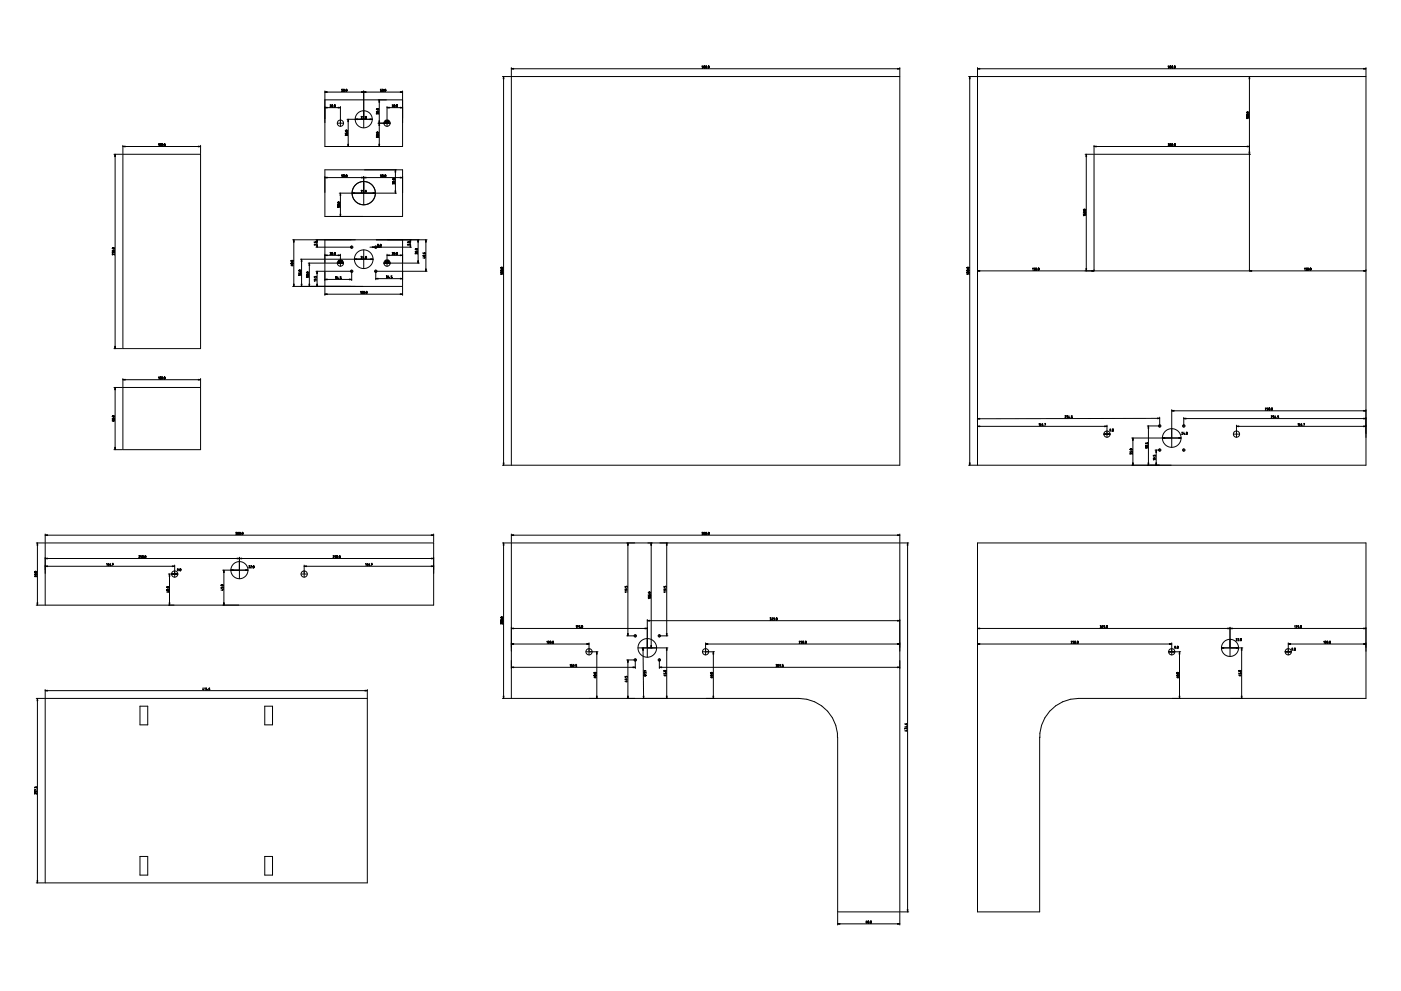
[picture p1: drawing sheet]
<svg xmlns="http://www.w3.org/2000/svg" width="420mm" height="297mm" viewBox="0 0 420 297" stroke-linecap="round" stroke-linejoin="round" font-family="sans-serif">
<g fill="none" stroke="#000" stroke-width=".3">
<path d="M210.8 19.7h-.3v.3l.3 .2-.3 .2M211.1 19.8l.3 .2-.2 .4zM211.7 19.8l.2 .2-.1 .4zM212.5 19.8l.2 .2-.2 .4zM350.6 19.7h-.3v.3l.3 .2-.3 .2M350.9 19.8l.3 .2-.2 .4zM351.5 19.8l.2 .2-.1 .4zM352.3 19.8l.2 .2-.2 .4zM97.4 27.3v16.6h23.3v-16.6M97.4 27.6h23.3M97.4 29.9h23.3M99 31.5h.3l-.4 .6h.4"/>
<path d="M99.6 31.4l.2 .3-.2 .4zM100 32v.1M100.4 31.4l.2 .3-.2 .4zM101.2 36.9h1.8M102.1 31.9v6M102.1 32.3h-4.7M102.8 26.7h-.4v.3l.4 .3-.4 .1M103.1 26.8l.2 .2-.2 .4zM103.5 27.4h.1M103.5 39.8v.3h.4l.2-.3 .1 .3M103.6 39.1l.6 .1-.4 .1zM103.8 26.8l.3 .2-.2 .4z"/>
<path d="M104.2 39.6h.1M104.4 35.8v8.1M108.3 35h.3l-.3 .6h.3M108.8 35h.3l-.3 .6h.3M109.1 27.3v11M109.4 35.5v.1M109.7 34.9l.2 .3-.2 .4zM111.6 35.8h-7.5M112.9 33.5h.7l-.5 .2zM112.9 32.7l.7 .1-.5 .1zM112.9 39.7l.7 .1-.5 .1zM113.2 34.1l-.3-.1v.2"/>
<path d="M113.2 34.1l.2-.2 .2 .3M113.2 34.1v.1M113.4 36.9h3.6M113.5 33.2h.1M113.7 29.9v14M114.4 26.7h-.3v.3l.3 .2-.3 .2M114.7 26.8l.2 .2-.1 .4zM115.2 27.4h.1M115.5 26.8l.2 .2-.1 .4zM116.1 32.3h4.6M116.1 31.9v6M116.4 36.1l.2 .2-.1 .4z"/>
<path d="M117.6 31.5h.3l-.3 .6h.3M118.2 31.4l.2 .3-.1 .4zM118.7 32v.1M119 31.4l.2 .3-.1 .4zM150.7 22.9h2.5M151 22.9v116.5M153.4 22.9h116.5v116.5h-116.5zM153.4 20.3v2.5M153.4 20.6h116.5M212.1 20.4h.1M269.9 20.3v2.5M290.5 22.9h2.5"/>
<path d="M290.8 22.9v116.5M293.2 22.9h116.5v116.5h-116.5zM293.2 20.3v2.5M293.2 20.6h116.5M351.9 20.4h.1M373.9 35l.6 .1-.4 .1zM373.9 34.4l.6 .1-.4 .2zM373.9 33.7h.6l-.4 .2zM374.5 34.1h.1M374.5 35.4h-.7l.2 .2M374.7 22.9v58.3M409.7 20.3v2.5"/>
<path d="M34.2 46.2h2.5M34.5 46.2v58.3M36.9 43.9h23.3M36.9 46.2h23.3v58.3h-23.3zM36.9 43.6v2.5M47.5 43.2l.1-.2v.7M48 43.1l.2 .2-.2 .4zM48.5 43.1l.2 .2-.1 .4zM49 43.7h.1M49.3 43.1l.2 .2-.1 .4zM60.2 43.6v2.5M97.4 50.9h23.3v14h-23.3z"/>
<path d="M97.4 53.2h23.3M102.1 57.9v7M102.8 52.4h-.4v.3l.4 .1-.4 .3M103.1 52.4l.2 .2-.2 .5zM103.5 53v.1M103.8 52.4l.3 .2-.2 .5zM103.9 40.5l-.3-.1-.1 .3M103.9 40.5l.2-.2 .1 .4M103.9 40.5v.1M108.3 57.1l.3 .1-.3 .5h.3M109.1 52.9v8.5M109.1 57.4h-.2v-.3l.2 .1-.2 .5"/>
<path d="M109.4 57.7h.1M109.9 57.4h-.3v-.3l.3 .1-.2 .5M112.9 40.5h.7l-.5 .2zM113.2 41.1l-.3-.1v.2M113.2 41.1l.2-.2 .2 .3M113.2 41.1v.1M113.5 40.1h.1M114.4 52.4h-.3v.3l.3 .1-.3 .3M114.7 52.4l.2 .2-.1 .5zM115.2 53v.1M115.5 52.4l.2 .2-.1 .5zM117.7 53.7h.7l-.4 .2z"/>
<path d="M117.7 54.4l.7 .1-.4 .2zM118 55.1l-.2-.2-.1 .3M118 55.1l.3-.2 .1 .3M118 55.1h.1M118.4 54.1h.1M118.6 50.9v7M118.9 57.9h-17.2M325.4 46.2h2.5M325.8 46.2v35M328.1 43.9h46.6M328.1 43.6v2.5M350.3 43.2h.3l-.3 .5h.3"/>
<path d="M350.9 43.1l.3 .2-.2 .4zM351.5 43.1l.2 .2-.1 .4zM351.9 43.7h.1M352.3 43.1l.2 .2-.2 .4zM374.7 46.2h-46.6v35M374.9 46.2h.2M33.6 75.6v.3h.4l.1-.3 .2 .3M33.7 75.1l.6 .1-.4 .2zM33.7 74.4h.6l-.4 .2zM34.3 74.8h.1M34.3 76.1v.4l-.5-.4v.3M87.2 79.4l.6 .3 .1-.3h-.3l-.1 .3"/>
<path d="M87.3 78.9l.6 .1-.4 .1zM87.3 78.1l.6 .1-.4 .2zM87.9 78.6h.1M88.1 71.9v14M90.4 77.7v8.2M92.4 78.9h10.6M92.8 78.9v7M94.2 72.4v.3h.3l.2-.3 .2 .3M94.6 73.2v.3h-.3l.1-.3 .5 .2M94.8 74.1h11M94.9 73h.1M95.1 71.9v2.2"/>
<path d="M97.4 76.5h4.7M97.4 71.9v14M99 75.8h.3l-.4 .6h.4M99.6 75.7l.2 .2-.2 .5zM100 76.3v.1M100.4 75.7l.2 .2-.2 .5zM101.3 61.4l.6 .1-.4 .2zM101.3 60.7h.6l-.4 .2zM101.5 62l-.2-.1-.1 .3M101.5 62l.3-.1 .1 .3M101.5 62v.1M101.9 61.1h.1"/>
<path d="M102.1 76.2v3.6M102.4 78l.2 .3-.1 .4zM105.5 73.7v.7M108.2 76.9l.3 .1-.3 .5h.3M108.9 76.8l-.1 .6h.4M109 77.2v.3M109.1 74.9v5.6M109.4 77.5h.1M109.7 76.9l.2 .2-.1 .4zM110.9 74.1h12.5M111.9 77.7h-21.8M112.7 73.7v.7"/>
<path d="M113.2 73.2l.3 .1-.1 .2M113.3 73.5h.1M113.4 73.5l.1 .3-.3 .1M113.8 73.9h.1M114.1 73.3l.2 .2-.2 .4zM115.1 78.9h10.6M116.1 76.2v3.6M116.1 76.5h4.6M116.4 78l.2 .3-.1 .4zM117.6 75.8h.3l-.3 .6h.3M118.2 75.7l.2 .2-.1 .5zM118.7 76.3v.1"/>
<path d="M119 75.7l.2 .2-.1 .5zM120.7 71.9v14h-32.9M122.2 72.4v.3h.3l.2-.3 .2 .3M122.6 73.2l-.1 .3h-.3l.1-.3 .6 .2M122.8 73h.1M123.1 71.9v2.2M124.6 75.4l.6 .1-.4 .1zM124.6 74.6l.6 .1-.4 .2zM124.8 76l-.2-.1-.1 .3M124.8 76l.3-.1 .1 .3M124.8 76v.1M125.2 75.1h.1"/>
<path d="M125.4 71.9v7M126.8 75.7v.3h.4l.1-.3 .2 .3M126.9 76.6l.6 .1-.4 .1zM127.2 77.2h.3M127.4 77.1v.3l-.6-.1M127.5 76.3h.1M127.7 71.9v9.4M128.1 71.9h-40.3M324.9 64v.3h.3l.2-.3 .2 .3M324.9 63.6h.7l-.4 .2zM324.9 62.8l.7 .1-.4 .1zM325.6 63.3h.1"/>
<path d="M325.6 64.6h-.7l.2 .1M89.6 81.7v.3h.3l.1-.3 .3 .3M89.6 81l.7 .1-.5 .2zM89.9 82.4l-.3-.1v.3M89.9 82.4l.2-.1 .2 .3M89.9 82.4v.1M90.2 81.5h.1M91.9 82.4l.7 .1-.4 .1zM91.9 81.6l.7 .1-.4 .1zM92.2 83l-.3-.1v.3M92.2 83l.2-.1 .2 .3M92.2 83v.1"/>
<path d="M92.6 82.1h.1M94.2 82.8v.4h.3l.2-.4 .2 .4M94.6 83.6v.3h-.3l.1-.3 .5 .3M94.8 81.3h11M94.9 83.4h.1M94.9 84.2h-.7l.2 .1M95.1 81.3v4.6M97.4 86v2.5M97.4 88.2h23.3M97.4 83.8h8.1M100.6 82.9h.3l-.1 .3M100.7 83.2h.1"/>
<path d="M100.8 83.2l.1 .2-.3 .2M101.3 82.9l-.2 .5h.4M101.4 83.3v.3M101.8 83.5v.1M102.3 82.9h-.3v.3l.3 .1-.3 .3M105.5 81v3.1M108.1 87.5l.1-.2v.7M108.5 87.3l.3 .3-.2 .4zM109.1 87.3l.2 .3-.1 .4zM109.5 88h.1M109.9 87.3l.2 .3-.2 .4zM112.3 81.3h15.8"/>
<path d="M112.7 81v2.9M112.7 83.5h8M115.9 82.6l.2 .1-.1 .3M115.9 83h.1M116 83l.2 .2-.3 .1M116.6 82.6l-.2 .6h.4M116.7 83v.3M117 83.3h.1M117.6 82.6h-.3v.4l.3 .1-.3 .2M120.7 86v2.5M150.1 82v.3h.4l.1-.3 .2 .3M150.2 81.5l.6 .1-.4 .1z"/>
<path d="M150.2 81h.6l-.4 .2zM150.2 80.2l.6 .1-.4 .1zM150.8 80.6h.1M289.9 82v.3h.4l.1-.3 .2 .3M290 81.5l.6 .1-.4 .1zM290 81h.6l-.4 .2zM290 80.2l.6 .1-.4 .1zM290.6 80.6h.1M293.2 81.2h116.5M309.6 80.5l.2-.2v.7M310.3 80.3h-.3v.3l.3 .2-.3 .2M310.6 80.4l.3 .2-.2 .4z"/>
<path d="M311.1 81h.1M311.4 80.4l.2 .2-.1 .4zM391.2 80.5l.1-.2v.7M391.9 80.3h-.3v.3l.3 .2-.3 .2M392.2 80.4l.2 .2-.1 .4zM392.6 81h.1M393 80.4l.2 .2-.2 .4zM34.2 104.5h2.5M34.2 116.1h2.5M34.5 116.1v18.7M36.9 113.5v2.5M36.9 116.1h23.3v18.7h-23.3z"/>
<path d="M36.9 113.8h23.3M47.5 113.1l.1-.2v.7M48 113l.2 .2-.2 .4zM48.5 113l.2 .2-.1 .4zM49 113.6h.1M49.3 113l.2 .2-.1 .4zM60.2 113.5v2.5M33.7 125.5l.6 .1-.4 .1zM33.7 124.7l.6 .1-.4 .2zM34.2 134.8h2.5M34.3 125.2h.1M150.7 139.4h2.5"/>
<path d="M290.5 139.4h2.5M293.1 125.2l.1 2.4M293.2 127.8h38.8M311.6 127.1l.1-.2v.7M312.2 126.9l-.3 .6 .3 .1v-.3l-.2-.1M312.7 126.9l-.2 .6 .3 .1v-.3l-.3-.1M313 127.6h.1M313.3 126.9h.3l-.2 .7M313.4 127.2h.2M319.3 124.7h.3l-.3 .6h.4M319.9 124.6h.2l-.1 .3M320 124.9l.2 .2-.3 .2"/>
<path d="M320 124.9h.1M320.6 124.6l-.2 .5h.4M320.7 125v.3M321 125.2v.1M321.6 124.6h-.3v.3l.3 .2-.3 .2M331.1 130.1h1.8M332 127.4v3.7M333.4 129.2v.1M333.7 128.6l.2 .2-.1 .5zM338.9 135.3v.3h.3l.1-.3 .3 .3M338.9 134.6l.7 .1-.5 .2zM339.2 136l-.3-.1v.3"/>
<path d="M339.2 136l.2-.1 .2 .3M339.2 136v.1M339.5 135.1h.1M339.8 131.3v8.1M343.5 132.7v.4h.3l.2-.4 .2 .4M343.5 134.1v.3h.3l.2-.3 .2 .3M343.6 133.6l.6 .1-.4 .1zM344.2 133.3h.1M344.4 127.7v11.7M345.9 136.4v.3h.3l.1-.3 .3 .3M346.3 137.2l-.1 .3h-.3l.1-.3 .6 .2M346.5 137h.1"/>
<path d="M346.6 137.8h-.7l.1 .1M346.7 134.9v4.5M347.8 125.1v2.4M347.8 125.4l-54.7 .1M347.8 127.3v.7M347.8 134.5v.7M348.1 127.7h-4M348.1 134.9h-1.7M351.4 122.8v11.3M351.4 123.1h58.3M354.2 131.3h-14.8M354.4 129.6l.3 .1-.3 .5h.3"/>
<path d="M354.7 127.7h.7M354.7 134.9h.7M355 125.1v2.9M355 125.5h54.7M355 134.5v.7M355.1 129.5l-.2 .6h.4M355.2 129.9v.3M355.5 130.2h.1M355.9 129.6l.2 .2-.2 .4zM369.9 130.1h1.9M370.8 127.4v3.7M370.8 127.8h38.9"/>
<path d="M379.4 122.4h.4l-.4 .6h.4M380.3 122.3h-.3v.3l.3 .1-.3 .3M380.6 122.3l.2 .2-.1 .5zM381.1 122.9v.1M381.2 124.7h.3l-.3 .6h.3M381.4 122.3l.2 .2-.1 .5zM381.8 124.6h.2l-.1 .3M381.8 124.9h.1M381.9 124.9l.2 .2-.3 .2M382.4 124.6l-.1 .5h.4M382.6 125v.3M382.9 125.2v.1"/>
<path d="M383.5 124.6h-.4v.3l.4 .2-.4 .2M389.2 127.1l.2-.2v.7M389.8 126.9l-.2 .6 .3 .1v-.3l-.3-.1M390.4 126.9l-.2 .6 .2 .1v-.3l-.2-.1M390.7 127.6h.1M390.9 126.9h.3l-.1 .7M391.1 127.2h.1M71 159.5h-.3v.3l.3 .2-.3 .2M71.3 159.6l.3 .2-.2 .4zM71.9 159.6l.2 .2-.1 .4zM72.7 159.6l.2 .2-.2 .4zM210.8 159.5h-.3v.3l.3 .2-.3 .2"/>
<path d="M211.1 159.6l.3 .2-.2 .4zM211.7 159.6l.2 .2-.1 .4zM212.5 159.6l.2 .2-.2 .4zM10.4 172.1l.6 .1-.4 .1zM10.4 171.3l.6 .1-.4 .2zM10.9 162.7h2.5M11 171.8h.1M11.2 162.7v18.7M13.6 167.4h116.5M13.6 162.7h116.5v18.7h-116.5zM13.6 160.1v2.5M13.6 160.4h116.5"/>
<path d="M32 169l.1-.1v.7M32.6 168.9l-.3 .5 .3 .1v-.3h-.2M33.1 168.9l-.2 .5 .3 .1v-.3h-.3M33.4 169.5v.1M33.7 168.9h.3l-.2 .7M33.8 169.2h.2M41.6 166.6l.3 .1-.3 .5h.3M42.4 166.5h-.3v.3l.3 .3-.3 .1M42.8 166.6l.2 .2-.2 .4zM43.2 167.2h.1M43.5 166.6l.3 .2-.2 .4zM50 176.7l.7 .1-.5 .2z"/>
<path d="M50 176h.7l-.5 .2zM50.3 177.3h.4M50.5 172.1h2.8M50.5 177.2v.4l-.5-.2M50.6 176.4h.1M50.8 172.1v9.3M52.4 169.4v3.6M52.4 169.7h-38.8M53.7 171.1h.1M54 170.5l.3 .2-.2 .4zM66.3 176.1v.3h.3l.1-.3 .3 .3M66.3 175.4h.7l-.5 .2z"/>
<path d="M66.7 176.7h.3M66.8 176.6v.4l-.5-.2M66.9 175.8h.1M67.1 170.9v10.5M71.8 167.1v6.4M72.3 160.2h.1M74.4 170.9h-7.6M74.6 169.7h.3l-.3 .5h.3M75.1 169.7h.3l-.3 .5h.3M75.7 170.2h.1M76 169.6l.2 .2-.1 .4zM90.3 172.1h1.9"/>
<path d="M91.2 169.4v3.6M91.2 169.7h38.9M99.8 166.6l.4 .1-.4 .5h.4M100.7 166.5h-.3v.3l.3 .2-.3 .2M101 166.6l.2 .2-.1 .4zM101.5 167.2h.1M101.8 166.6l.2 .2-.1 .4zM109.6 169l.2-.1v.7M110.2 168.9l-.2 .5 .3 .1v-.3h-.3M110.8 168.9l-.2 .5 .2 .1v-.3h-.2M111.1 169.5v.1M111.3 168.9h.3l-.1 .7"/>
<path d="M111.5 169.2h.1M130.1 160.1v2.5M150.7 162.7h2.5M151 162.7v46.6M153.4 160.1v2.5M153.4 162.7h116.5v110.6h-18.7v-52.3a11.7 11.7 0 0 0-3-7.8 11.7 11.7 0 0 0-8.6-3.9h-86.2zM153.4 160.4h116.5M187.4 175.7v.3h.3l.2-.3 .2 .3M187.8 176.5v.3h-.3l.1-.3 .5 .2M188.1 176.3h.1M188.1 177.4h-.7l.2 .2M188.1 177.1h-.7l.2 .1"/>
<path d="M188.3 162.7v27.9M194.4 178.2v.3h.3l.2-.3 .2 .3M194.5 177.5l.6 .1-.4 .2zM194.7 178.9l-.2-.1-.1 .3M194.7 178.9l.3-.1 .1 .3M194.7 178.9v.1M195.1 178h.1M195.1 179.3h-.7l.2 .2M195.3 162.7v31.5M199.1 175.7v.3h.3l.1-.3 .3 .3M199.5 176.5l-.1 .3h-.3l.1-.3 .6 .2M199.7 176.3h.1"/>
<path d="M199.8 177.4h-.7l.1 .2M199.8 177.1h-.7l.1 .1M200 162.7v27.9M212.1 160.2h.1M269.9 160.1v2.5M270 162.7h2.5M272.2 162.7v110.6M293.2 162.7h116.5v46.6h-86.3a11.6 11.6 0 0 0-11.5 10.5l-.1 53.5h-18.6zM10.9 181.4h2.5M150.2 186.4h.6l-.4 .2zM150.2 185.8l.6 .1-.4 .1zM150.2 185l.6 .1-.4 .2z"/>
<path d="M150.8 185.5h.1M150.8 186.8v.3l-.5-.3v.3M153.4 193h23.3M153.4 188.4h40.7M164 192.3l.1-.1v.7M164.6 192.8l-.2-.2 .1-.4 .1 .6M165 192.2l.2 .2-.1 .5zM165.5 192.8v.1M165.8 192.2l.2 .2-.1 .5zM170.9 199.3l.2-.2v.7M171.6 199.1h-.3v.4l.3 .1-.3 .2M172.2 199.5h-.3v-.3l.3 .1-.3 .5"/>
<path d="M172.4 199.8h.1M172.7 187.7l.2-.2v.7M172.9 199.1h-.3v.4l.3 .1-.3 .2M173.1 187.5h.3l-.2 .7M173.3 187.8h.1M174 187.5h-.3v.3l.3 .2-.3 .2M174.2 188.2h.1M174.5 187.5l.2 .3-.1 .4zM175.7 195.4h3.6M176.7 192.7v3.6M179 195.4v13.9M188 190.6h2.9"/>
<path d="M188 197.8h2.9M188.3 197.8v11.5M190.5 190.2v.7M190.5 197.5v2.9M191.3 194.2h9M192.8 194.2l.2 15.2M193.9 194.2h-1.4M194.1 185.7v11.3M194.1 186h75.8M197.4 197.8h.7M197.4 190.6h2.9M197.7 197.5v2.9"/>
<path d="M197.7 190.2v.7M200 194.2v15.1M210.7 195.4h3.6M211.6 192.7v3.6M211.6 193h58.3M213.9 195.4v13.9M230.9 185.2h.3l-.1 .3M231 185.5h.1M231.1 185.5l.1 .2-.3 .2M231.4 185.3h.4l-.4 .6h.4M232.3 185.2h-.3v.3l.3 .1-.3 .3M232.5 185.8v.1"/>
<path d="M232.7 199.1l.3 .1-.1 .3M232.8 199.5h.1M232.8 185.2l.3 .2-.2 .5zM232.9 199.5l.1 .2-.3 .1M233.3 199.2l.3 .2-.2 .4zM234.1 199.5h-.3v-.3l.3 .1-.2 .5M234.3 199.8h.1M234.9 199.1h-.3v.4l.3 .1-.3 .2M239.6 192.3h.3M239.9 192.3l-.3 .6h.4M239.9 192.3h.1M240.5 192.2h-.3v.3l.3 .1-.3 .3"/>
<path d="M240.8 192.2l.2 .2-.1 .5zM241.3 192.8v.1M241.6 192.2l.2 .2-.1 .5zM293.2 193h58.2M293.2 188.4h116.5M321.2 192.3h.3M321.5 192.3l-.3 .6h.3M321.5 192.3h.1M322 192.2h-.3v.3l.3 .1-.3 .3M322.4 192.2l.2 .2-.2 .5zM322.8 192.8v.1M323.1 192.2l.3 .2-.2 .5z"/>
<path d="M329.9 187.5h.3l-.1 .3M330 187.8h.1M330.1 187.8l.1 .2-.3 .2M330.5 187.6h.3l-.3 .6h.3M331.3 187.5h-.3v.3l.3 .2-.3 .2M331.6 188.2h.1M331.9 187.5l.2 .3-.2 .4zM350.5 195.4h3.6M351.4 192.7v3.6M352.8 194.3v.1M353.1 193.7l.2 .2-.1 .5zM353.7 195.4v13.9"/>
<path d="M366.3 194.2h6.4M368.9 188v8.8M370.7 191.5h.3l-.3 .6h.3M371.2 191.5h.3l-.3 .6h.3M371.7 192v.1M372.1 191.4l.2 .2-.2 .5zM372.4 194.2v15.1M385.4 195.4h1.9M386.4 193h23.3M386.4 192.7v3.6M388 194.9h.1M388.3 187.7l.1-.2v.7"/>
<path d="M388.3 194.3l.2 .2-.2 .4zM388.6 187.5h.4l-.2 .7M388.8 187.8h.2M389.5 187.5h-.3v.3l.3 .2-.3 .2M389.7 188.2h.1M390 187.5l.3 .3-.2 .4zM397 192.3l.1-.1v.7M397.5 192.2l.2 .2-.2 .5zM398 192.2l.2 .2-.1 .5zM398.5 192.8v.1M398.8 192.2l.2 .2-.1 .5zM10.9 209.3h2.5"/>
<path d="M11.2 209.3v55.3M13.6 209.3h96.6v55.3h-96.6zM13.6 206.7v2.5M13.6 207h96.6M42 211.7h2.3v5.6h-2.3zM60.9 206.1l-.1 .6h.4M61 206.5v.3M61.4 206.3l.1-.2v.7M61.9 206.1l-.1 .6h.4M62 206.5v.3M62.4 206.8h.1M62.9 206.1l-.3 .6 .3 .1v-.3l-.3-.1"/>
<path d="M79.4 211.7h2.3v5.6h-2.3zM110.2 206.7v2.5M150.7 209.3h2.5M153.4 200h37.1M178.1 202.9l.6 .3 .1-.3h-.3l-.1 .3M178.1 202.4l.7 .1-.4 .1zM178.1 201.6l.7 .1-.4 .1zM178.8 202.1h.1M187.4 202.7v.3h.3l.2-.3 .2 .3M187.8 203.5v.3h-.3l.1-.3 .5 .2M187.8 204.2h.3M188 204v.4l-.6-.1"/>
<path d="M188.1 203.3h.1M193.1 201.5l.2 .3 .2-.3h.3v.3M193.1 202.1h.1M193.1 202.4h.7l-.4 .2zM193.5 201l-.1 .2h-.3l.1-.2 .6 .2M194.1 209.3l-1.4 .1M197.7 200h72.2M199.1 202.4l.5 .2 .1-.3h-.3v.3M199.1 201.7v.3h.3l.1-.3 .3 .3M199.1 201l.7 .1-.5 .2zM199.7 201.5h.1M213.1 202.9l.5 .3 .1-.3h-.3v.3"/>
<path d="M213.1 202.4l.7 .1-.5 .1zM213.1 201.6l.7 .1-.5 .1zM213.7 202.1h.1M271.3 216.9l.6 .3 .1-.3h-.3l-.1 .3M271.6 218.3v.1M271.7 218.9h.3M271.7 217.8h.3M271.9 218.8v.4l-.6-.2M271.9 217.6v.4l-.6-.1M272 217.4h.1M272 218.5l-.7-.2v.3M352.9 202.9l.5 .3 .1-.3h-.3v.3"/>
<path d="M352.9 202.4l.7 .1-.5 .1zM352.9 201.6l.7 .1-.5 .1zM353.5 202.1h.1M371.5 202.4l.5 .2 .2-.3h-.3l-.1 .3M371.5 201.7v.3h.3l.2-.3 .2 .3M371.5 201l.7 .1-.4 .2zM372.2 201.5h.1M10.5 237.8v.3M10.5 237.8h.1M10.7 237.4l-.3-.1-.1 .2M10.7 237.4l.2-.2 .1 .3M10.7 236.1l-.3-.2-.1 .3"/>
<path d="M10.7 236.1l.2-.2 .1 .3M10.7 236.1h.1M10.7 236.7v.1M10.7 237.4v.1M11 236.4h.1M11 237.8v.3l-.5-.3M11 236.9l-.7-.2v.3M311.8 221h.1M42 256.7h2.3v5.6h-2.3zM79.4 256.7h2.3v5.6h-2.3zM10.9 264.6h2.5M251.2 273.5v3.8"/>
<path d="M251.2 276.9h18.7M260.3 276.1l.3 .2-.2 .4zM260.8 276.7h.1M261.1 276.1l.2 .2-.1 .4zM269.9 273.5v3.8M270 273.3h2.5"/>
<circle cx="102.1" cy="36.9" r=".93"/>
<circle cx="109.1" cy="35.8" r="2.56"/>
<circle cx="115.7" cy="36.6" r=".17"/>
<circle cx="115.7" cy="36.2" r=".14"/>
<circle cx="116.1" cy="36.9" r=".93"/>
<circle cx="109.1" cy="57.9" r="3.5"/>
<circle cx="101.7" cy="78.5" r=".17"/>
<circle cx="101.7" cy="78.2" r=".14"/>
<circle cx="102.1" cy="78.9" r=".93"/>
<circle cx="105.5" cy="74.1" r=".35"/>
<circle cx="109.1" cy="77.7" r="2.8"/>
<circle cx="112.7" cy="74.1" r=".35"/>
<circle cx="115.7" cy="78.5" r=".17"/>
<circle cx="115.7" cy="78.2" r=".14"/>
<circle cx="116.1" cy="78.9" r=".93"/>
<circle cx="105.5" cy="81.3" r=".35"/>
<circle cx="112.7" cy="81.3" r=".35"/>
<circle cx="33.8" cy="126.1" r=".14"/>
<circle cx="34.2" cy="126.1" r=".17"/>
<circle cx="332" cy="130.1" r=".93"/>
<circle cx="333" cy="129.1" r=".17"/>
<circle cx="333" cy="128.7" r=".14"/>
<circle cx="347.8" cy="134.9" r=".35"/>
<circle cx="347.8" cy="127.7" r=".35"/>
<circle cx="351.4" cy="131.3" r="2.8"/>
<circle cx="355" cy="127.7" r=".35"/>
<circle cx="355" cy="134.9" r=".35"/>
<circle cx="370.8" cy="130.1" r=".93"/>
<circle cx="10.5" cy="172.7" r=".14"/>
<circle cx="10.9" cy="172.7" r=".17"/>
<circle cx="52.4" cy="172.1" r=".93"/>
<circle cx="53.3" cy="170.6" r=".14"/>
<circle cx="53.3" cy="170.9" r=".17"/>
<circle cx="71.8" cy="170.9" r="2.56"/>
<circle cx="91.2" cy="172.1" r=".93"/>
<circle cx="176.7" cy="195.4" r=".93"/>
<circle cx="190.5" cy="190.6" r=".35"/>
<circle cx="190.5" cy="197.8" r=".35"/>
<circle cx="194.1" cy="194.2" r="2.79"/>
<circle cx="197.7" cy="197.8" r=".35"/>
<circle cx="197.7" cy="190.6" r=".35"/>
<circle cx="211.6" cy="195.4" r=".93"/>
<circle cx="351.4" cy="195.4" r=".93"/>
<circle cx="352.4" cy="193.8" r=".14"/>
<circle cx="352.4" cy="194.2" r=".17"/>
<circle cx="368.9" cy="194.2" r="2.56"/>
<circle cx="386.4" cy="195.4" r=".93"/>
<circle cx="387.6" cy="194.4" r=".14"/>
<circle cx="387.6" cy="194.8" r=".17"/>
<circle cx="259.9" cy="276.2" r=".14"/>
<circle cx="259.9" cy="276.6" r=".17"/>
</g>
<g fill="#000">
<path d="M97.4 27.6l.7-.1v.2zM97.4 32.3l.7-.2v.3zM101.4 32.1l.7 .2-.7 .1zM104.4 35.8l.1 .7h-.2zM106.5 35.8l.7-.2v.3zM108.4 27.5l.7 .1-.7 .1zM109.1 27.6l.7-.1v.2zM110.9 35.6l.7 .2-.7 .1zM113.6 36.2h.3l-.2 .7zM113.7 29.9l.2 .7h-.3zM113.7 36.9l.2 .7h-.3zM115.1 36.9l.7-.1v.2z"/>
<path d="M116.1 32.3l.7-.2v.3zM116.3 36.8l.7 .1-.7 .1zM120 27.5l.7 .1-.7 .1zM120 32.1l.7 .2-.7 .1zM151 22.9l.1 .7h-.2zM153.4 20.6l.7-.1v.2zM269.2 20.5l.7 .1-.7 .1zM290.8 22.9l.1 .7h-.2zM293.2 20.6l.7-.1v.2zM374.7 22.9l.1 .7h-.2zM409 20.5l.7 .1-.7 .1zM34.5 46.2l.1 .7h-.2z"/>
<path d="M36.9 43.9l.7-.1v.2zM59.5 43.8l.7 .1-.7 .1zM97.4 53.2l.7-.1v.2zM102.1 57.9l.1 .7h-.2zM104.3 43.2h.2l-.1 .7zM105.6 57.9l.7-.1v.2zM109.1 53.2l.7-.1v.2zM108.4 53.1l.7 .1-.7 .1zM111.9 57.8l.7 .1-.7 .1zM113.6 43.2h.3l-.2 .7zM118.6 50.9l.1 .7h-.2zM118.5 57.2h.2l-.1 .7z"/>
<path d="M120 53.1l.7 .1-.7 .1zM325.8 46.2l.1 .7h-.2zM328.1 43.9l.7-.1v.2zM374 43.8l.7 .1-.7 .1zM374.6 45.5h.2l-.1 .7zM88.1 71.9l.1 .7h-.2zM90.4 77.7l.2 .7h-.3zM92.8 78.9l.1 .7h-.2zM95 73.4h.2l-.1 .7zM95.1 71.9l.1 .7h-.2zM97.4 76.5l.7-.1v.2zM101.2 78.9l.7-.2v.3z"/>
<path d="M102 64.2h.2l-.1 .7zM101.4 76.4l.7 .1-.7 .1zM102.3 78.7l.7 .2-.7 .1zM106.3 77.7l.7-.1v.2zM111.2 77.6l.7 .1-.7 .1zM111.6 74l.7 .1-.7 .1zM113 74.1l.7-.1v.2zM115.1 78.9l.7-.2v.3zM116.1 76.5l.7-.1v.2zM116.3 78.7l.7 .2-.7 .1zM120 76.4l.7 .1-.7 .1zM122.9 73.4h.3l-.1 .7z"/>
<path d="M123.1 71.9l.1 .7h-.3zM125.3 78.2h.2l-.1 .7zM125.4 71.9l.1 .7h-.2zM127.7 71.9l.1 .7h-.2zM88 85.2h.2l-.1 .7zM90.3 85.2h.3l-.2 .7zM92.7 85.2h.2l-.1 .7zM95.1 81.3l.1 .7h-.2zM95 85.2h.2l-.1 .7zM97.4 88.2l.7-.1v.2zM97.4 83.8l.7-.2v.3zM104.8 83.6l.7 .2-.7 .1z"/>
<path d="M112.7 83.5l.7-.1v.2zM120 88.1l.7 .1-.7 .1zM120 83.4l.7 .1-.7 .1zM127.6 80.6h.2l-.1 .7zM293.2 81.2l.7-.1v.2zM325.7 80.5h.2l-.1 .7zM327.4 81.1l.7 .1-.7 .1zM374.7 81.2l.7-.1v.2zM409 81.1l.7 .1-.7 .1zM34.4 103.8h.2l-.1 .7zM34.5 116.1l.1 .7h-.2zM36.9 113.8l.7-.1v.2z"/>
<path d="M59.5 113.7l.7 .1-.7 .1zM34.4 134.1h.2l-.1 .7zM150.9 138.7h.2l-.1 .7zM290.7 138.7h.2l-.1 .7zM293.1 125.5l.7-.1v.2zM293.2 127.8l.7-.1v.2zM331.1 130.1l.7-.1v.2zM331.3 127.7l.7 .1-.7 .1zM332.2 130l.7 .1-.7 .1zM339.8 131.3l.1 .7h-.3zM339.6 138.7h.3l-.1 .7zM344.4 127.7l.1 .7h-.2z"/>
<path d="M344.3 138.7h.2l-.1 .7zM346.7 134.9l.2 .7h-.3zM346.6 138.7h.3l-.2 .7zM347.1 125.3l.7 .1-.7 .1zM348.6 131.3l.7-.1v.2zM351.4 123.1l.7-.1v.2zM353.5 131.2l.7 .1-.7 .1zM355 125.5l.7-.2v.3zM370.8 127.8l.7-.1v.2zM409 127.7l.7 .1-.7 .1zM409 123l.7 .1-.7 .1zM409 125.3l.7 .2-.7 .1z"/>
<path d="M11.2 162.7l.1 .7h-.2zM13.6 167.4l.7-.1v.2zM13.6 169.7l.7-.1v.2zM13.6 160.4l.7-.1v.2zM50.8 172.1l.1 .7h-.2zM51.5 172.1l.7-.2v.3zM51.7 169.6l.7 .1-.7 .1zM52.6 171.9l.7 .2-.7 .1zM67.1 170.9l.2 .7h-.3zM69.2 170.9l.7-.1v.2zM71.1 167.3l.7 .1-.7 .1zM71.8 167.4l.7-.1v.2z"/>
<path d="M73.7 170.8l.7 .1-.7 .1zM91.2 169.7l.7-.1v.2zM129.4 167.3l.7 .1-.7 .1zM129.4 169.6l.7 .1-.7 .1zM129.4 160.3l.7 .1-.7 .1zM151 162.7l.1 .7h-.2zM153.4 160.4l.7-.1v.2zM188.3 162.7l.1 .7h-.2zM195.3 162.7l.1 .7h-.2zM200 162.7l.1 .7h-.3zM269.2 160.3l.7 .1-.7 .1zM272.2 162.7l.1 .7h-.2z"/>
<path d="M11.1 180.7h.2l-.1 .7zM50.7 180.7h.2l-.1 .7zM67 180.7h.3l-.2 .7zM153.4 193l.7-.1v.2zM153.4 188.4l.7-.1v.2zM176 192.9l.7 .1-.7 .1zM179 195.4l.1 .7h-.2zM188.3 197.8l.1 .7h-.2zM188.2 189.9h.2l-.1 .7zM192.8 194.2l.2 .7h-.3zM193.4 188.3l.7 .1-.7 .1zM194.1 186l.7-.1v.3z"/>
<path d="M195.2 193.5h.2l-.1 .7zM200 194.2l.1 .7h-.3zM199.8 189.9h.3l-.1 .7zM211.6 193l.7-.1v.2zM213.9 195.4l.1 .7h-.2zM269.2 192.9l.7 .1-.7 .1zM269.2 185.9l.7 .1-.7 .2zM293.2 193l.7-.1v.2zM293.2 188.4l.7-.1v.2zM350.5 195.4l.7-.2v.3zM350.7 192.9l.7 .1-.7 .1zM351.6 195.2l.7 .2-.7 .1z"/>
<path d="M353.7 195.4l.1 .7h-.2zM366.3 194.2l.7-.1v.2zM368.9 188.4l.7-.1v.2zM368.2 188.3l.7 .1-.7 .1zM370.7 194.1l.7 .1-.7 .1zM372.4 194.2l.1 .7h-.2zM385.4 195.4l.7-.2v.3zM386.4 193l.7-.1v.2zM386.6 195.2l.7 .2-.7 .1zM409 188.3l.7 .1-.7 .1zM409 192.9l.7 .1-.7 .1zM11.2 209.3l.1 .7h-.2z"/>
<path d="M13.6 207l.7-.1v.2zM109.5 206.9l.7 .1-.7 .1zM150.9 208.6h.2l-.1 .7zM153.4 200l.7-.1v.2zM178.9 208.6h.2l-.1 .7zM188.2 208.6h.2l-.1 .7zM189.8 199.9l.7 .1-.7 .1zM192.9 208.7h.2l-.1 .7zM197.7 200l.7-.1v.2zM199.8 208.6h.3l-.1 .7zM213.8 208.6h.2l-.1 .7zM269.2 199.9l.7 .1-.7 .1z"/>
<path d="M353.6 208.6h.2l-.1 .7zM372.3 208.6h.2l-.1 .7zM11.1 263.9h.2l-.1 .7zM251.2 276.9l.7-.1v.2zM269.2 276.8l.7 .1-.7 .1zM272.1 272.6h.2l-.1 .7z"/>
</g>
<g fill="#000" stroke="#000" stroke-width=".3">
<path d="M97.4 27.6l.7-.1v.2zM97.4 32.3l.7-.2v.3zM101.4 32.1l.7 .2-.7 .1zM104.4 35.8l.1 .7h-.2zM106.5 35.8l.7-.2v.3zM108.4 27.5l.7 .1-.7 .1zM109.1 27.6l.7-.1v.2zM110.9 35.6l.7 .2-.7 .1zM113.6 36.2h.3l-.2 .7zM113.7 29.9l.2 .7h-.3zM113.7 36.9l.2 .7h-.3zM115.1 36.9l.7-.1v.2z"/>
<path d="M116.1 32.3l.7-.2v.3zM116.3 36.8l.7 .1-.7 .1zM120 27.5l.7 .1-.7 .1zM120 32.1l.7 .2-.7 .1zM151 22.9l.1 .7h-.2zM153.4 20.6l.7-.1v.2zM269.2 20.5l.7 .1-.7 .1zM290.8 22.9l.1 .7h-.2zM293.2 20.6l.7-.1v.2zM374.7 22.9l.1 .7h-.2zM409 20.5l.7 .1-.7 .1zM34.5 46.2l.1 .7h-.2z"/>
<path d="M36.9 43.9l.7-.1v.2zM59.5 43.8l.7 .1-.7 .1zM97.4 53.2l.7-.1v.2zM102.1 57.9l.1 .7h-.2zM104.3 43.2h.2l-.1 .7zM105.6 57.9l.7-.1v.2zM109.1 53.2l.7-.1v.2zM108.4 53.1l.7 .1-.7 .1zM111.9 57.8l.7 .1-.7 .1zM113.6 43.2h.3l-.2 .7zM118.6 50.9l.1 .7h-.2zM118.5 57.2h.2l-.1 .7z"/>
<path d="M120 53.1l.7 .1-.7 .1zM325.8 46.2l.1 .7h-.2zM328.1 43.9l.7-.1v.2zM374 43.8l.7 .1-.7 .1zM374.6 45.5h.2l-.1 .7zM88.1 71.9l.1 .7h-.2zM90.4 77.7l.2 .7h-.3zM92.8 78.9l.1 .7h-.2zM95 73.4h.2l-.1 .7zM95.1 71.9l.1 .7h-.2zM97.4 76.5l.7-.1v.2zM101.2 78.9l.7-.2v.3z"/>
<path d="M102 64.2h.2l-.1 .7zM101.4 76.4l.7 .1-.7 .1zM102.3 78.7l.7 .2-.7 .1zM106.3 77.7l.7-.1v.2zM111.2 77.6l.7 .1-.7 .1zM111.6 74l.7 .1-.7 .1zM113 74.1l.7-.1v.2zM115.1 78.9l.7-.2v.3zM116.1 76.5l.7-.1v.2zM116.3 78.7l.7 .2-.7 .1zM120 76.4l.7 .1-.7 .1zM122.9 73.4h.3l-.1 .7z"/>
<path d="M123.1 71.9l.1 .7h-.3zM125.3 78.2h.2l-.1 .7zM125.4 71.9l.1 .7h-.2zM127.7 71.9l.1 .7h-.2zM88 85.2h.2l-.1 .7zM90.3 85.2h.3l-.2 .7zM92.7 85.2h.2l-.1 .7zM95.1 81.3l.1 .7h-.2zM95 85.2h.2l-.1 .7zM97.4 88.2l.7-.1v.2zM97.4 83.8l.7-.2v.3zM104.8 83.6l.7 .2-.7 .1z"/>
<path d="M112.7 83.5l.7-.1v.2zM120 88.1l.7 .1-.7 .1zM120 83.4l.7 .1-.7 .1zM127.6 80.6h.2l-.1 .7zM293.2 81.2l.7-.1v.2zM325.7 80.5h.2l-.1 .7zM327.4 81.1l.7 .1-.7 .1zM374.7 81.2l.7-.1v.2zM409 81.1l.7 .1-.7 .1zM34.4 103.8h.2l-.1 .7zM34.5 116.1l.1 .7h-.2zM36.9 113.8l.7-.1v.2z"/>
<path d="M59.5 113.7l.7 .1-.7 .1zM34.4 134.1h.2l-.1 .7zM150.9 138.7h.2l-.1 .7zM290.7 138.7h.2l-.1 .7zM293.1 125.5l.7-.1v.2zM293.2 127.8l.7-.1v.2zM331.1 130.1l.7-.1v.2zM331.3 127.7l.7 .1-.7 .1zM332.2 130l.7 .1-.7 .1zM339.8 131.3l.1 .7h-.3zM339.6 138.7h.3l-.1 .7zM344.4 127.7l.1 .7h-.2z"/>
<path d="M344.3 138.7h.2l-.1 .7zM346.7 134.9l.2 .7h-.3zM346.6 138.7h.3l-.2 .7zM347.1 125.3l.7 .1-.7 .1zM348.6 131.3l.7-.1v.2zM351.4 123.1l.7-.1v.2zM353.5 131.2l.7 .1-.7 .1zM355 125.5l.7-.2v.3zM370.8 127.8l.7-.1v.2zM409 127.7l.7 .1-.7 .1zM409 123l.7 .1-.7 .1zM409 125.3l.7 .2-.7 .1z"/>
<path d="M11.2 162.7l.1 .7h-.2zM13.6 167.4l.7-.1v.2zM13.6 169.7l.7-.1v.2zM13.6 160.4l.7-.1v.2zM50.8 172.1l.1 .7h-.2zM51.5 172.1l.7-.2v.3zM51.7 169.6l.7 .1-.7 .1zM52.6 171.9l.7 .2-.7 .1zM67.1 170.9l.2 .7h-.3zM69.2 170.9l.7-.1v.2zM71.1 167.3l.7 .1-.7 .1zM71.8 167.4l.7-.1v.2z"/>
<path d="M73.7 170.8l.7 .1-.7 .1zM91.2 169.7l.7-.1v.2zM129.4 167.3l.7 .1-.7 .1zM129.4 169.6l.7 .1-.7 .1zM129.4 160.3l.7 .1-.7 .1zM151 162.7l.1 .7h-.2zM153.4 160.4l.7-.1v.2zM188.3 162.7l.1 .7h-.2zM195.3 162.7l.1 .7h-.2zM200 162.7l.1 .7h-.3zM269.2 160.3l.7 .1-.7 .1zM272.2 162.7l.1 .7h-.2z"/>
<path d="M11.1 180.7h.2l-.1 .7zM50.7 180.7h.2l-.1 .7zM67 180.7h.3l-.2 .7zM153.4 193l.7-.1v.2zM153.4 188.4l.7-.1v.2zM176 192.9l.7 .1-.7 .1zM179 195.4l.1 .7h-.2zM188.3 197.8l.1 .7h-.2zM188.2 189.9h.2l-.1 .7zM192.8 194.2l.2 .7h-.3zM193.4 188.3l.7 .1-.7 .1zM194.1 186l.7-.1v.3z"/>
<path d="M195.2 193.5h.2l-.1 .7zM200 194.2l.1 .7h-.3zM199.8 189.9h.3l-.1 .7zM211.6 193l.7-.1v.2zM213.9 195.4l.1 .7h-.2zM269.2 192.9l.7 .1-.7 .1zM269.2 185.9l.7 .1-.7 .2zM293.2 193l.7-.1v.2zM293.2 188.4l.7-.1v.2zM350.5 195.4l.7-.2v.3zM350.7 192.9l.7 .1-.7 .1zM351.6 195.2l.7 .2-.7 .1z"/>
<path d="M353.7 195.4l.1 .7h-.2zM366.3 194.2l.7-.1v.2zM368.9 188.4l.7-.1v.2zM368.2 188.3l.7 .1-.7 .1zM370.7 194.1l.7 .1-.7 .1zM372.4 194.2l.1 .7h-.2zM385.4 195.4l.7-.2v.3zM386.4 193l.7-.1v.2zM386.6 195.2l.7 .2-.7 .1zM409 188.3l.7 .1-.7 .1zM409 192.9l.7 .1-.7 .1zM11.2 209.3l.1 .7h-.2z"/>
<path d="M13.6 207l.7-.1v.2zM109.5 206.9l.7 .1-.7 .1zM150.9 208.6h.2l-.1 .7zM153.4 200l.7-.1v.2zM178.9 208.6h.2l-.1 .7zM188.2 208.6h.2l-.1 .7zM189.8 199.9l.7 .1-.7 .1zM192.9 208.7h.2l-.1 .7zM197.7 200l.7-.1v.2zM199.8 208.6h.3l-.1 .7zM213.8 208.6h.2l-.1 .7zM269.2 199.9l.7 .1-.7 .1z"/>
<path d="M353.6 208.6h.2l-.1 .7zM372.3 208.6h.2l-.1 .7zM11.1 263.9h.2l-.1 .7zM251.2 276.9l.7-.1v.2zM269.2 276.8l.7 .1-.7 .1zM272.1 272.6h.2l-.1 .7z"/>
</g>
</svg>
